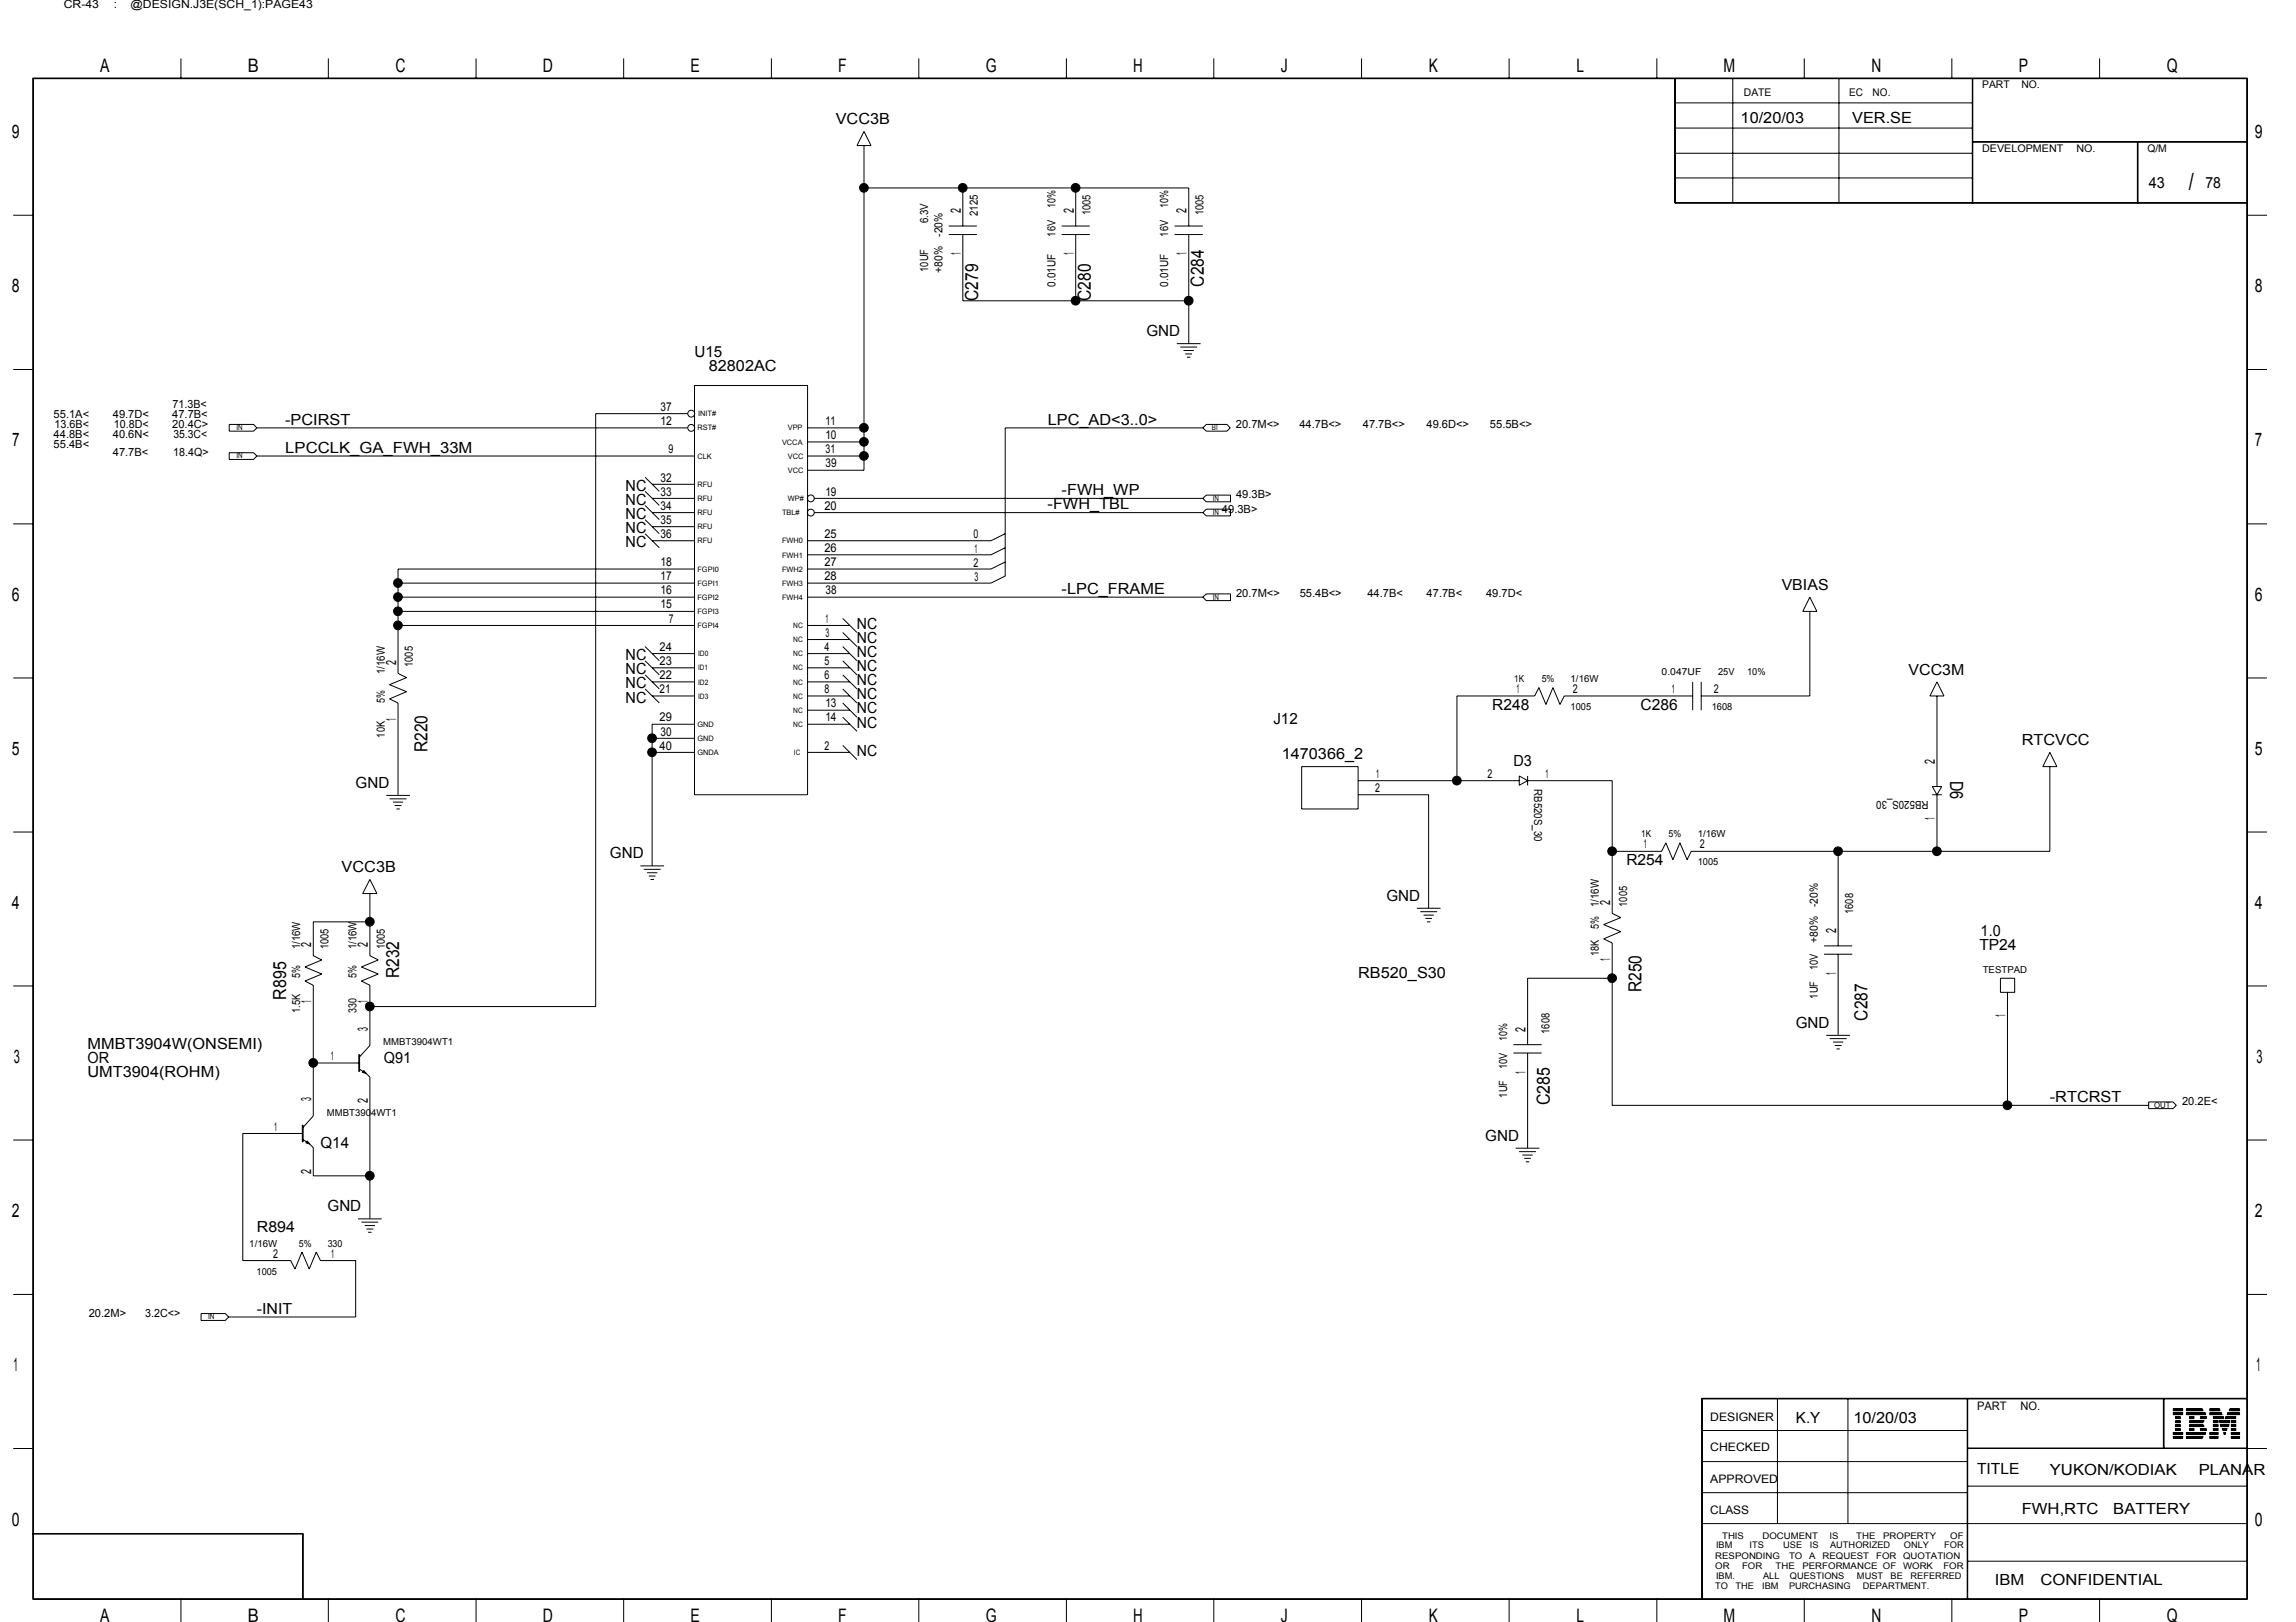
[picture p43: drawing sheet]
<svg xmlns="http://www.w3.org/2000/svg" width="297mm" height="210mm" viewBox="0 0 297 210" stroke-linecap="round" stroke-linejoin="round" font-family="sans-serif">
<defs><g id="words">
<text font-size="3.1" x="283.2" y="24.6">/</text>
<g font-size="2.4">
<text x="13" y="9.4">A</text>
<text x="32" y="9.4">B</text>
<text x="51.2" y="9.4">C</text>
<text x="70.2" y="9.4">D</text>
<text x="89.3" y="9.4">E</text>
<text x="108.4" y="9.4">F</text>
<text x="127.5" y="9.4">G</text>
<text x="146.6" y="9.4">H</text>
<text x="165.7" y="9.4">J</text>
<text x="184.8" y="9.4">K</text>
<text x="203.9" y="9.4">L</text>
<text x="223" y="9.4">M</text>
<text x="242.1" y="9.4">N</text>
<text x="261.2" y="9.4">P</text>
<text x="280.3" y="9.4">Q</text>
<text x="1.5" y="17.9">9</text>
<text x="291.7" y="17.9">9</text>
<text x="1.5" y="37.8">8</text>
<text x="291.7" y="37.8">8</text>
<text x="1.6" y="57.8">7</text>
<text x="291.7" y="57.8">7</text>
<text x="1.5" y="77.7">6</text>
<text x="291.7" y="77.7">6</text>
<text x="1.5" y="97.7">5</text>
<text x="291.7" y="97.7">5</text>
<text x="1.5" y="117.6">4</text>
<text x="291.7" y="117.6">4</text>
<text x="1.8" y="137.5">3</text>
<text x="291.9" y="137.5">3</text>
<text x="1.5" y="157.5">2</text>
<text x="291.7" y="157.5">2</text>
<text x="1.8" y="177.5">1</text>
<text x="291.9" y="177.5">1</text>
<text x="1.5" y="197.4">0</text>
<text x="291.7" y="197.4">0</text>
<text x="13" y="209.9">A</text>
<text x="32" y="209.9">B</text>
<text x="51.2" y="209.9">C</text>
<text x="70.2" y="209.9">D</text>
<text x="89.3" y="209.9">E</text>
<text x="108.4" y="209.9">F</text>
<text x="127.5" y="209.9">G</text>
<text x="146.6" y="209.9">H</text>
<text x="165.7" y="209.9">J</text>
<text x="184.8" y="209.9">K</text>
<text x="203.9" y="209.9">L</text>
<text x="223" y="209.9">M</text>
<text x="242.1" y="209.9">N</text>
<text x="261.2" y="209.9">P</text>
<text x="280.3" y="209.9">Q</text>
</g>
<g font-size="2.3">
<text x="126.5" y="38.9" transform="rotate(-90 126.5 38.9)">C279</text>
<text x="141.1" y="38.9" transform="rotate(-90 141.1 38.9)">C280</text>
<text x="155.8" y="37.1" transform="rotate(-90 155.8 37.1)">C284</text>
<text x="55.3" y="97.4" transform="rotate(-90 55.3 97.4)">R220</text>
<text x="252.3" y="101" transform="rotate(90 252.3 101)">D6</text>
<text x="37" y="129.3" transform="rotate(-90 37 129.3)">R895</text>
<text x="51.6" y="126.6" transform="rotate(-90 51.6 126.6)">R232</text>
<text x="212.4" y="128.4" transform="rotate(-90 212.4 128.4)">R250</text>
<text x="241.6" y="132.1" transform="rotate(-90 241.6 132.1)">C287</text>
<text x="200.5" y="143" transform="rotate(-90 200.5 143)">C285</text>
</g>
<g font-size="2">
<text x="108.1" y="16.1">VCC3B</text>
<text x="225.2" y="15.9">10/20/03</text>
<text x="239.6" y="15.9">VER.SE</text>
<text x="278" y="24.3">43</text>
<text x="285.3" y="24.3">78</text>
<text x="89.8" y="46.2">U15</text>
<text x="148.3" y="43.5">GND</text>
<text x="91.7" y="48">82802AC</text>
<text x="36.9" y="55">-PCIRST</text>
<text x="36.9" y="58.6">LPCCLK_GA_FWH_33M</text>
<text x="135.5" y="55">LPC_AD&lt;3..0&gt;</text>
<text x="80.9" y="63.5">NC</text>
<text x="80.9" y="65.4">NC</text>
<text x="135.5" y="65.9">-FWH_TBL</text>
<text x="137.3" y="64.1">-FWH_WP</text>
<text x="80.9" y="69">NC</text>
<text x="80.9" y="67.2">NC</text>
<text x="80.9" y="70.8">NC</text>
<text x="137.3" y="76.9">-LPC_FRAME</text>
<text x="230.5" y="76.3">VBIAS</text>
<text x="110.9" y="83.2">NC</text>
<text x="110.9" y="81.4">NC</text>
<text x="80.9" y="89.1">NC</text>
<text x="80.9" y="85.4">NC</text>
<text x="80.9" y="87.3">NC</text>
<text x="110.9" y="88.7">NC</text>
<text x="110.9" y="86.8">NC</text>
<text x="110.9" y="85">NC</text>
<text x="246.9" y="87.3">VCC3M</text>
<text x="80.9" y="90.9">NC</text>
<text x="110.9" y="94.1">NC</text>
<text x="110.9" y="90.5">NC</text>
<text x="110.9" y="92.3">NC</text>
<text x="164.7" y="93.7">J12</text>
<text x="193.1" y="91.9">R248</text>
<text x="212.2" y="91.9">C286</text>
<text x="46" y="101.9">GND</text>
<text x="110.9" y="97.8">NC</text>
<text x="165.8" y="98.3">1470366_2</text>
<text x="195.8" y="99.2">D3</text>
<text x="261.6" y="96.4">RTCVCC</text>
<text x="44.2" y="112.9">VCC3B</text>
<text x="78.9" y="111.1">GND</text>
<text x="210.4" y="112">R254</text>
<text x="179.4" y="116.5">GND</text>
<text x="256.1" y="122.9">TP24</text>
<text x="256.2" y="121.1">1.0</text>
<text x="175.7" y="126.6">RB520_S30</text>
<text x="11.3" y="135.7">MMBT3904W(ONSEMI)</text>
<text x="11.3" y="137.5">OR</text>
<text x="49.7" y="137.5">Q91</text>
<text x="232.3" y="133">GND</text>
<text x="11.3" y="139.4">UMT3904(ROHM)</text>
<text x="265.2" y="142.7">-RTCRST</text>
<text x="41.5" y="148.5">Q14</text>
<text x="192.1" y="147.6">GND</text>
<text x="33.2" y="159.4">R894</text>
<text x="42.4" y="156.7">GND</text>
<text x="33.2" y="170.1">-INIT</text>
<text x="232.3" y="184.1">K.Y</text>
<text x="239.8" y="184.1">10/20/03</text>
<text x="255.8" y="190.8">TITLE</text>
<text x="265.2" y="190.9">YUKON/KODIAK</text>
<text x="284.5" y="190.9">PLANAR</text>
<text x="261.6" y="196">FWH,RTC</text>
<text x="273.4" y="196">BATTERY</text>
<text x="258.1" y="205.1">IBM</text>
<text x="264" y="205.1">CONFIDENTIAL</text>
</g>
<g font-size="1.8">
<text x="124.3" y="27.6" transform="rotate(-90 124.3 27.6)">2</text>
<text x="138.9" y="27.6" transform="rotate(-90 138.9 27.6)">2</text>
<text x="153.5" y="27.6" transform="rotate(-90 153.5 27.6)">2</text>
<text x="124.3" y="33" transform="rotate(-90 124.3 33)">1</text>
<text x="138.9" y="33" transform="rotate(-90 138.9 33)">1</text>
<text x="153.5" y="33" transform="rotate(-90 153.5 33)">1</text>
<text x="51.2" y="86" transform="rotate(-90 51.2 86)">2</text>
<text x="51.2" y="93.3" transform="rotate(-90 51.2 93.3)">1</text>
<text x="250.3" y="98.8" transform="rotate(-90 250.3 98.8)">2</text>
<text x="250.3" y="106.1" transform="rotate(-90 250.3 106.1)">1</text>
<text x="208.3" y="117.1" transform="rotate(-90 208.3 117.1)">2</text>
<text x="40.3" y="122.6" transform="rotate(-90 40.3 122.6)">2</text>
<text x="47.6" y="122.6" transform="rotate(-90 47.6 122.6)">2</text>
<text x="208.3" y="124.4" transform="rotate(-90 208.3 124.4)">1</text>
<text x="237.6" y="120.8" transform="rotate(-90 237.6 120.8)">2</text>
<text x="40.3" y="129.8" transform="rotate(-90 40.3 129.8)">1</text>
<text x="47.6" y="129.8" transform="rotate(-90 47.6 129.8)">1</text>
<text x="237.6" y="126.2" transform="rotate(-90 237.6 126.2)">1</text>
<text x="259.5" y="131.7" transform="rotate(-90 259.5 131.7)">1</text>
<text x="47.6" y="133.4" transform="rotate(-90 47.6 133.4)">3</text>
<text x="197.4" y="133.5" transform="rotate(-90 197.4 133.5)">2</text>
<text x="40.3" y="142.5" transform="rotate(-90 40.3 142.5)">3</text>
<text x="47.6" y="142.7" transform="rotate(-90 47.6 142.7)">2</text>
<text x="197.4" y="139" transform="rotate(-90 197.4 139)">1</text>
<text x="40.3" y="151.9" transform="rotate(-90 40.3 151.9)">2</text>
</g>
<g font-size="1.6">
<text x="85.5" y="53.2">37</text>
<text x="85.4" y="55">12</text>
<text x="86.5" y="58.7">9</text>
<text x="106.8" y="55">11</text>
<text x="106.8" y="56.8">10</text>
<text x="106.8" y="58.7">31</text>
<text x="85.5" y="66">34</text>
<text x="85.5" y="64.1">33</text>
<text x="85.5" y="62.3">32</text>
<text x="106.7" y="66">20</text>
<text x="106.8" y="64.1">19</text>
<text x="106.8" y="60.5">39</text>
<text x="85.5" y="69.6">36</text>
<text x="85.5" y="67.8">35</text>
<text x="106.7" y="71.4">26</text>
<text x="106.7" y="69.6">25</text>
<text x="125.9" y="69.7">0</text>
<text x="126.1" y="71.5">1</text>
<text x="85.4" y="73.3">18</text>
<text x="85.4" y="75.1">17</text>
<text x="85.4" y="76.9">16</text>
<text x="106.7" y="75.1">28</text>
<text x="106.7" y="73.3">27</text>
<text x="106.8" y="76.9">38</text>
<text x="125.9" y="73.3">2</text>
<text x="126.1" y="75.2">3</text>
<text x="85.4" y="78.7">15</text>
<text x="86.5" y="80.6">7</text>
<text x="106.8" y="80.6">1</text>
<text x="106.8" y="82.4">3</text>
<text x="85.3" y="84.2">24</text>
<text x="85.3" y="86">23</text>
<text x="85.3" y="87.9">22</text>
<text x="85.3" y="89.7">21</text>
<text x="106.7" y="87.9">6</text>
<text x="106.7" y="86">5</text>
<text x="106.7" y="84.2">4</text>
<text x="106.7" y="89.7">8</text>
<text x="196.2" y="89.7">1</text>
<text x="203.5" y="89.7">2</text>
<text x="216.3" y="89.7">1</text>
<text x="221.7" y="89.7">2</text>
<text x="85.3" y="93.4">29</text>
<text x="85.5" y="95.2">30</text>
<text x="106.8" y="93.4">14</text>
<text x="106.8" y="91.5">13</text>
<text x="85.3" y="97">40</text>
<text x="106.7" y="97">2</text>
<text x="178" y="100.7">1</text>
<text x="192.4" y="100.7">2</text>
<text x="199.9" y="100.7">1</text>
<text x="177.9" y="102.5">2</text>
<text x="212.7" y="109.8">1</text>
<text x="219.9" y="109.8">2</text>
<text x="42.8" y="137.2">1</text>
<text x="35.5" y="146.3">1</text>
<text x="35.3" y="162.8">2</text>
<text x="42.9" y="162.8">1</text>
</g>
<g font-size="1.5">
<text x="8.3" y="1">CR-43</text>
<text x="14.7" y="1">:</text>
<text x="16.9" y="1">@DESIGN.J3E(SCH_1):PAGE43</text>
<text x="120.1" y="28.9" transform="rotate(-90 120.1 28.9)">6.3V</text>
<text x="126.5" y="28" transform="rotate(-90 126.5 28)">2125</text>
<text x="136.5" y="26.9" transform="rotate(-90 136.5 26.9)">10%</text>
<text x="141.1" y="27.9" transform="rotate(-90 141.1 27.9)">1005</text>
<text x="151.1" y="26.9" transform="rotate(-90 151.1 26.9)">10%</text>
<text x="155.7" y="27.9" transform="rotate(-90 155.7 27.9)">1005</text>
<text x="120.1" y="35.2" transform="rotate(-90 120.1 35.2)">10UF</text>
<text x="121.9" y="35.3" transform="rotate(-90 121.9 35.3)">+80%</text>
<text x="121.9" y="30.6" transform="rotate(-90 121.9 30.6)">-20%</text>
<text x="136.5" y="30.6" transform="rotate(-90 136.5 30.6)">16V</text>
<text x="151.1" y="30.6" transform="rotate(-90 151.1 30.6)">16V</text>
<text x="136.5" y="37.1" transform="rotate(-90 136.5 37.1)">0.01UF</text>
<text x="151.1" y="37.1" transform="rotate(-90 151.1 37.1)">0.01UF</text>
<text x="22.3" y="52.7">71.3B&lt;</text>
<text x="6.9" y="56.7">44.8B&lt;</text>
<text x="6.9" y="54.1">55.1A&lt;</text>
<text x="6.9" y="58">55.4B&lt;</text>
<text x="7.1" y="55.4">13.6B&lt;</text>
<text x="14.6" y="56.7">40.6N&lt;</text>
<text x="14.6" y="54.1">49.7D&lt;</text>
<text x="14.6" y="59">47.7B&lt;</text>
<text x="14.7" y="55.4">10.8D&lt;</text>
<text x="22.3" y="55.4">20.4C&gt;</text>
<text x="22.3" y="54.1">47.7B&lt;</text>
<text x="22.4" y="59">18.4Q&gt;</text>
<text x="22.4" y="56.7">35.3C&lt;</text>
<text x="159.9" y="55.4">20.7M&lt;&gt;</text>
<text x="168.1" y="55.4">44.7B&lt;&gt;</text>
<text x="176.3" y="55.4">47.7B&lt;&gt;</text>
<text x="184.5" y="55.4">49.6D&lt;&gt;</text>
<text x="192.8" y="55.4">55.5B&lt;&gt;</text>
<text x="159.9" y="64.5">49.3B&gt;</text>
<text x="158.1" y="66.3">49.3B&gt;</text>
<text x="159.9" y="77.3">20.7M&lt;&gt;</text>
<text x="168.1" y="77.3">55.4B&lt;&gt;</text>
<text x="176.9" y="77.3">44.7B&lt;</text>
<text x="184.6" y="77.3">47.7B&lt;</text>
<text x="192.3" y="77.3">49.7D&lt;</text>
<text x="49.8" y="87.2" transform="rotate(-90 49.8 87.2)">1/16W</text>
<text x="53.4" y="86.3" transform="rotate(-90 53.4 86.3)">1005</text>
<text x="49.8" y="95.4" transform="rotate(-90 49.8 95.4)">10K</text>
<text x="49.8" y="91" transform="rotate(-90 49.8 91)">5%</text>
<text x="206.9" y="117.4" transform="rotate(-90 206.9 117.4)">1/16W</text>
<text x="210.5" y="117.4" transform="rotate(-90 210.5 117.4)">1005</text>
<text x="235.2" y="117.4" transform="rotate(-90 235.2 117.4)">-20%</text>
<text x="239.7" y="118.3" transform="rotate(-90 239.7 118.3)">1608</text>
<text x="38.8" y="122.9" transform="rotate(-90 38.8 122.9)">1/16W</text>
<text x="42.5" y="122.9" transform="rotate(-90 42.5 122.9)">1005</text>
<text x="46.1" y="122.9" transform="rotate(-90 46.1 122.9)">1/16W</text>
<text x="49.8" y="122.9" transform="rotate(-90 49.8 122.9)">1005</text>
<text x="206.9" y="123.8" transform="rotate(-90 206.9 123.8)">18K</text>
<text x="206.9" y="120.2" transform="rotate(-90 206.9 120.2)">5%</text>
<text x="235.2" y="125.6" transform="rotate(-90 235.2 125.6)">10V</text>
<text x="235.2" y="122" transform="rotate(-90 235.2 122)">+80%</text>
<text x="38.8" y="131.1" transform="rotate(-90 38.8 131.1)">1.5K</text>
<text x="38.8" y="126.6" transform="rotate(-90 38.8 126.6)">5%</text>
<text x="46.1" y="131" transform="rotate(-90 46.1 131)">330</text>
<text x="46.1" y="126.6" transform="rotate(-90 46.1 126.6)">5%</text>
<text x="235.2" y="129.2" transform="rotate(-90 235.2 129.2)">1UF</text>
<text x="195" y="134.7" transform="rotate(-90 195 134.7)">10%</text>
<text x="200.5" y="133.8" transform="rotate(-90 200.5 133.8)">1608</text>
<text x="195" y="142" transform="rotate(-90 195 142)">1UF</text>
<text x="195" y="138.4" transform="rotate(-90 195 138.4)">10V</text>
<text x="282.3" y="143">20.2E&lt;</text>
<text x="11.5" y="170.4">20.2M&gt;</text>
<text x="18.8" y="170.4">3.2C&lt;&gt;</text>
<text x="221.3" y="183.8">DESIGNER</text>
<text x="255.8" y="182.5">PART</text>
<text x="261.4" y="182.5">NO.</text>
<text x="221.3" y="191.9">APPROVED</text>
<text x="221.3" y="187.8">CHECKED</text>
<text x="221.3" y="195.9">CLASS</text>
</g>
<g font-size="1.4">
<text x="256.4" y="11.4">PART</text>
<text x="261.5" y="11.4">NO.</text>
<text x="225.6" y="12.4">DATE</text>
<text x="239.2" y="12.4">EC</text>
<text x="242.3" y="12.4">NO.</text>
<text x="256.4" y="19.7">DEVELOPMENT</text>
<text x="268.6" y="19.7">NO.</text>
<text x="277.8" y="19.7">Q/M</text>
<text x="198.5" y="102.1" transform="rotate(90 198.5 102.1)">RB520S_30</text>
<text x="249.5" y="103.7" transform="rotate(180 249.5 103.7)">RB520S_30</text>
</g>
<g font-size="1.3">
<text x="195.9" y="88.2">1K</text>
<text x="199.5" y="88.2">5%</text>
<text x="203.2" y="88.2">1/16W</text>
<text x="215" y="87.3">0.047UF</text>
<text x="222.3" y="87.3">25V</text>
<text x="226" y="87.3">10%</text>
<text x="203.2" y="91.9">1005</text>
<text x="221.5" y="91.9">1608</text>
<text x="212.3" y="108.3">1K</text>
<text x="215.9" y="108.3">5%</text>
<text x="219.6" y="108.3">1/16W</text>
<text x="219.6" y="112">1005</text>
<text x="32.3" y="161.3">1/16W</text>
<text x="38.6" y="161.3">5%</text>
<text x="42.4" y="161.3">330</text>
<text x="33.2" y="165">1005</text>
</g>
<g font-size="1.2">
<text x="256.5" y="125.9">TESTPAD</text>
<text x="49.6" y="135.3">MMBT3904WT1</text>
<text x="42.3" y="144.4">MMBT3904WT1</text>
<text x="221.9" y="203">OR</text>
<text x="221.9" y="201.7">RESPONDING</text>
<text x="222" y="200.4">IBM</text>
<text x="222.8" y="199.1">THIS</text>
<text x="225.4" y="203">FOR</text>
<text x="226.4" y="200.4">ITS</text>
<text x="228" y="199.1">DOCUMENT</text>
<text x="229.7" y="203">THE</text>
<text x="230.7" y="200.4">USE</text>
<text x="231.5" y="201.7">TO</text>
<text x="233.2" y="203">PERFORMANCE OF</text>
<text x="234.1" y="201.7">A</text>
<text x="234.2" y="200.4">IS</text>
<text x="235.8" y="201.7">REQUEST</text>
<text x="236.7" y="199.1">IS</text>
<text x="236.8" y="200.4">AUTHORIZED</text>
<text x="240.2" y="199.1">THE</text>
<text x="242.7" y="201.7">FOR</text>
<text x="243.6" y="199.1">PROPERTY</text>
<text x="246.2" y="203">WORK</text>
<text x="246.2" y="201.7">QUOTATION</text>
<text x="246.3" y="200.4">ONLY</text>
<text x="251.4" y="203">FOR</text>
<text x="251.5" y="200.4">FOR</text>
<text x="252.3" y="199.1">OF</text>
<text x="221.9" y="205.6">TO</text>
<text x="222" y="204.3">IBM.</text>
<text x="224.5" y="205.6">THE</text>
<text x="228" y="205.6">IBM</text>
<text x="228.1" y="204.3">ALL</text>
<text x="231.5" y="205.6">PURCHASING</text>
<text x="231.6" y="204.3">QUESTIONS</text>
<text x="240.2" y="204.3">MUST</text>
<text x="241" y="205.6">DEPARTMENT.</text>
<text x="244.6" y="204.3">BE</text>
<text x="247.2" y="204.3">REFERRED</text>
</g>
<g font-size="1">
<text x="90.3" y="53.9">INIT#</text>
<text x="30.6" y="55.7">IN</text>
<text x="30.6" y="59.3">IN</text>
<text x="90.2" y="55.7">RST#</text>
<text x="90.2" y="59.4">CLK</text>
<text x="101.2" y="57.5">VCCA</text>
<text x="101.9" y="55.7">VPP</text>
<text x="101.9" y="59.4">VCC</text>
<text x="156.8" y="55.7">BI</text>
<text x="90.2" y="63">RFU</text>
<text x="90.2" y="64.8">RFU</text>
<text x="101.9" y="61.2">VCC</text>
<text x="101.9" y="64.8">WP#</text>
<text x="156.9" y="64.8">IN</text>
<text x="90.2" y="66.7">RFU</text>
<text x="90.2" y="68.5">RFU</text>
<text x="90.2" y="70.3">RFU</text>
<text x="101.2" y="66.7">TBL#</text>
<text x="101.2" y="70.3">FWH0</text>
<text x="156.9" y="66.6">IN</text>
<text x="90.2" y="74">FGPI0</text>
<text x="90.2" y="75.8">FGPI1</text>
<text x="90.2" y="77.6">FGPI2</text>
<text x="101.2" y="72.2">FWH1</text>
<text x="101.2" y="74">FWH2</text>
<text x="101.2" y="75.8">FWH3</text>
<text x="101.2" y="77.6">FWH4</text>
<text x="156.9" y="77.6">IN</text>
<text x="90.2" y="79.5">FGPI3</text>
<text x="90.2" y="81.3">FGPI4</text>
<text x="102.6" y="81.3">NC</text>
<text x="102.6" y="83.1">NC</text>
<text x="90.3" y="84.9">ID0</text>
<text x="90.3" y="86.8">ID1</text>
<text x="90.3" y="88.6">ID2</text>
<text x="102.6" y="84.9">NC</text>
<text x="102.6" y="86.8">NC</text>
<text x="102.6" y="88.6">NC</text>
<text x="90.2" y="94.1">GND</text>
<text x="90.2" y="95.9">GND</text>
<text x="90.3" y="90.4">ID3</text>
<text x="102.6" y="90.4">NC</text>
<text x="102.6" y="92.2">NC</text>
<text x="102.6" y="94.1">NC</text>
<text x="90.2" y="97.7">GNDA</text>
<text x="102.7" y="97.7">IC</text>
<text x="278.7" y="143.3">OUT</text>
<text x="26.9" y="170.8">IN</text>
</g>
</g></defs>
<g fill="none" stroke="#000" stroke-width=".13">
<path d="M4.2 10.1h286.6v196.9h-286.6zM4.3 10.2h286.4v196.7h-286.4zM23.4 7.6v2.5M42.5 7.6v2.5M61.6 7.6v2.5M80.7 7.6v2.5M99.8 7.6v2.5M111.8 17l.9 1.8h-1.8zM111.8 18.8v42.1h-7.3M118.9 7.6v2.5M138 7.6v2.5M157 7.6v2.5"/>
<path d="M176.1 7.6v2.5M195.2 7.6v2.5M214.4 7.6v2.5M216.7 10.1v16.2h74.1M216.7 19.8h38.5M216.7 16.6h38.5M216.7 13.3h38.5M216.7 10.1v16.2M224.2 10.1v16.2M233.4 7.6v2.5M237.9 10.1v16.2M252.5 7.6v2.5"/>
<path d="M255.2 10.1v16.2M255.2 18.4h35.6M255.2 18.3h35.6M271.6 7.6v2.5M276.5 18.4v7.9M276.6 18.4v7.9M1.7 27.9h2.5M111.8 24.3h42v5M122.7 30.4h3.7M122.7 29.3h3.7M124.6 24.3v5M124.6 30.4v8.5h29.2"/>
<path d="M137.3 30.4h3.7M137.3 29.3h3.7M139.2 24.3v5M139.2 30.4v8.5M152 30.4h3.6M152 29.3h3.6M153.8 30.4v14M216.7 26.2h74.1M216.7 23h38.5M290.8 27.9h2.5M1.7 47.8h2.5M29.7 54.9h3.1l.4 .5-.4 .4h-3.1z"/>
<path d="M29.7 58.6h3.1l.4 .4-.4 .5h-3.1zM33.2 59h56.6M33.2 55.4h55.8M89 53.5h-11.9v76.8h-29.2M89.8 49.9h14.7v52.9h-14.7zM104.5 59h7.3M104.5 57.2h7.3M104.5 55.4h7.3M152.2 44.5h3.1M152.7 44.9h2.2M153.1 45.4h1.3M153.3 45.8h.9"/>
<path d="M153.6 46.2h.4M155.6 55.4h-25.6v19.1l-1.8 1h-23.7M155.6 55.4l.5-.5h2.6l.4 .5-.4 .4h-2.6zM290.8 47.8h2.5M1.7 67.8h2.5M51.5 75.5h38.3M51.5 79.1h38.3M51.5 77.3h38.3M83.5 69.1l1.8 1.8M83.5 63.6l1.8 1.8M83.5 65.4l1.8 1.8M83.5 67.2l1.8 1.9"/>
<path d="M83.5 61.8l1.8 1.8M84.4 70h5.4M84.4 66.3h5.4M84.4 64.5h5.4M84.4 68.2h5.4M84.4 62.7h5.4M89.8 73.6h-38.3v13.5l1.1 .6-2.2 .9 2.2 .9-2.2 .9 1.1 .6v11.8M104.5 77.3h51.1M105.3 66.3h50.3M105.3 64.5h50.3M130 69.1l-1.8 .9h-23.7M130 72.7l-1.8 .9h-23.7"/>
<path d="M130 70.9l-1.8 .9h-23.7M155.6 64.5l.5-.4h3.1v.8h-3.1zM155.6 66.3l.5-.4h3.1v.9h-3.1zM155.6 77.3l.5-.4h3.1v.8h-3.1zM234.1 79.1v11h-14M234.1 77.3l1 1.8h-1.9zM290.8 67.8h2.5M1.7 87.7h2.5M51.5 80.9h38.3M83.5 85.5l1.8 1.8M83.5 83.7l1.8 1.8M83.5 89.2l1.8 1.8"/>
<path d="M83.5 87.3l1.8 1.9M84.4 90.1h5.4M84.4 97.4h5.4M84.4 88.2h5.4M84.4 86.4h5.4M84.4 84.6h5.4M84.4 95.5h5.4M89.8 93.7h-5.4v18.3M104.5 90.1h5.5M104.5 97.4h5.5M104.5 93.7h5.5M104.5 91.9h5.5"/>
<path d="M104.5 88.2h5.5M104.5 86.4h5.5M104.5 84.6h5.5M104.5 82.8h5.5M104.5 80.9h5.5M109 80l1.9 1.9M109 83.7l1.9 1.8M109 96.5l1.9 1.8M109 81.9l1.9 1.8M109 91l1.9 1.8M109 89.2l1.9 1.8M109 85.5l1.9 1.8"/>
<path d="M109 87.3l1.9 1.9M109 92.8l1.9 1.8M168.4 99.2h7.3v5.5h-7.3zM219 90.1h-16.6l-.6 1.1-.9-2.2-.9 2.2-.9-2.2-.6 1.1h-10v10.9M219 88.2v3.7M220.1 88.2v3.7M250.6 88.2l.9 1.9h-1.8zM250.6 90.1v11.7M265.2 99.2v11h-46.4l-.5 1.1-1-2.2-.9 2.2-.9-2.2-.5 1.1h-6.4M265.2 97.4l.9 1.8h-1.8zM290.8 87.7h2.5M1.7 107.7h2.5"/>
<path d="M47.9 115.6v8.1l1 .5-2.1 .9 2.1 .9-2.1 1 1.1 .5v7.8l-1.4 1.5M47.9 119.3h-7.4v4.4l1.1 .5-2.1 .9 2.1 .9-2.1 1 1 .5v16.9l-1.3 1.5M47.9 113.8l.9 1.8h-1.9zM50 102.9h3M50.4 103.4h2.2M50.8 103.8h1.4M51.1 104.2h.8M51.3 104.7h.4M82.8 112.1h3.1M83.3 112.5h2.2M83.7 112.9h1.3M83.9 113.4h.9"/>
<path d="M84.2 113.8h.4M175.7 102.8h9.1v14.7M175.7 101h20.9M183.3 117.5h3.1M183.7 118h2.2M184.2 118.4h1.3M184.4 118.9h.9M184.6 119.3h.5M196.6 100.4l1 .6-1 .6zM197.6 100.4v1.2M197.6 101h11v17.2l1.1 .5-2.2 1 2.2 .9-2.2 .9 1.1 .5v21h69.4M237.8 110.2v12.2"/>
<path d="M250 102.8h1.2M250 101.8h1.2l-.6 1zM250.6 102.8v7.4M290.8 107.7h2.5M1.7 127.6h2.5M40.5 137.6h5.9M46.4 136.5h.1v2.2h-.1zM46.5 138.4l.9 .5M47.1 138.5l.3 .4-.5-.1zM47.4 138.9l.5 .5v18.2M195.8 136.3h3.6M195.8 135.2h3.6"/>
<path d="M197.6 136.3v12.2M208.6 126.6h-11v8.6M236 123.5h3.6M236 122.4h3.6M236.3 134h3M236.7 134.4h2.2M237.1 134.9h1.4M237.4 135.3h.8M237.6 135.7h.4M237.8 123.5v10.4M258.8 126.6h1.8v1.8h-1.8zM259.7 128.4v14.6"/>
<path d="M290.8 127.6h2.5M1.7 147.5h2.5M39.1 145.6h.1v2.2h-.1zM39.1 146.7h-7.7v16.4h6.2l.6 1.1 .9-2.2 .9 2.2 .9-2.2 .6 1.1h4.5v7.3h-16.4M39.2 147.5l.9 .5M39.7 147.6l.4 .4-.5-.1zM40.1 148l.4 .5v3.7h7.4M46.3 157.7h3.1M46.8 158.2h2.1M47.2 158.6h1.3M47.4 159h.9M47.6 159.5h.5"/>
<path d="M196.1 148.6h3.1M196.5 149h2.2M197 149.5h1.3M197.2 149.9h.9M197.4 150.3h.4M278 142.6h3.1l.5 .4-.5 .5h-3.1zM290.8 147.5h2.5M1.7 167.5h2.5M26 170h3.1l.5 .4-.5 .5h-3.1zM290.8 167.5h2.5M1.7 187.5h2.5M4.2 198.5h35v8.4"/>
<path d="M4.2 198.5h35M39.2 198.5v8.4M220.2 185.1h34.3M220.2 181h70.6M220.2 197.2h70.6M220.2 193.2h34.3M220.2 189.1h34.3M220.2 181v25.9M230 181v16.2M239.1 181v16.2M254.5 181v25.9M254.5 192.3h36.3"/>
<path d="M254.5 187.4h36.3M254.5 187.5h38.8M254.6 181v25.9M279.9 181v6.5M280 181v6.5M281.1 182.3l1.3 .1zM281.1 182.4l1.3 .1zM281.1 182.5l1.3 .1zM281.1 182.8l1.3 .1zM281.1 182.9l1.3 .1zM281.1 183l1.3 .1zM281.1 185.4h1.3z"/>
<path d="M281.1 185.5h1.3v.1h-1.3zM281.1 185.9h1.3v.1h-1.3zM281.1 186.1h.1M281.1 185.6h1.3M281.1 186.1h1.3M281.1 186h1.3M281.4 183.3l.7 .1zM281.4 183.5h.7zM281.4 183.6h.7zM281.4 183.9h.7zM281.4 184.1h.7zM281.4 184.4h.7z"/>
<path d="M281.4 184.5h.7zM281.4 184.6h.7zM281.4 184.9h.7zM281.4 185h.7zM281.4 185.1h.7zM281.4 184h.1M281.4 184h.7M282.1 184h.1M282.4 186.1h.1M282.8 182.3l2.1 .1zM282.8 182.4l2.2 .1zM282.8 182.5l2.2 .1z"/>
<path d="M282.8 182.8l2.5 .1zM282.8 182.9l2.5 .1zM282.8 183l2.6 .1zM282.8 185.4h2.6zM282.8 185.6h2.5v-.1h-2.5v.1h2.5h-2.5M282.8 186h2.2v-.1h-2.2v.1h2.2h-2.2M282.8 186.1h.1M282.8 186.1h2.1M283.2 184.1h1.8zM283.2 184.4h1.8zM283.2 183.9h2zM283.2 184.6h2z"/>
<path d="M283.2 183.3l.7 .1zM283.2 183.5h.7zM283.2 183.6h.7zM283.2 184h.1M283.2 184.5h1.9zM283.2 184.9h.7zM283.2 185h.7zM283.2 185.1h.7zM283.2 184h1.9M284.7 183.3l.8 .1zM284.7 183.5h.8zM284.7 185h.8z"/>
<path d="M284.7 185.1h.8zM284.7 183.6h.7zM284.7 184.9h.7zM284.9 186.1h.1M285.1 184h.1M285.9 185.4h1.1zM285.9 185.5h1.1v.1h-1.1zM285.9 185.9h1.1v.1h-1.1zM285.9 182.3l1.3 .1zM285.9 182.4l1.3 .1zM285.9 182.5l1.3 .1zM285.9 182.8l1.5 .1z"/>
<path d="M285.9 182.9l1.5 .1zM285.9 183l1.6 .1zM285.9 186.1h.1M285.9 185.6h1.1M285.9 186.1h1.1M285.9 186h1.1M286.3 183.9h.7zM286.3 184.1h.7zM286.3 184.4h.7zM286.3 184.5h.7zM286.3 184.6h.7zM286.3 184.9h.7z"/>
<path d="M286.3 185h.7zM286.3 185.1h.7zM286.3 183.6h1.4zM286.3 183.5h1.4zM286.3 183.3l1.4 .1zM286.3 184h.1M286.3 184h.7M287 184h.1M287 186.1h.1M287.1 183.9h1.4zM287.1 184h.1M287.1 184h1.4"/>
<path d="M287.2 184.1h1.3zM287.2 184.4h1.2zM287.3 184.5h1zM287.3 184.6h1zM287.5 184.9h.6zM287.5 185h.6zM287.6 185.1h.5zM287.7 185.4h.2zM287.7 185.5h.2v.1h-.2zM287.7 185.6h.2zM287.9 183.6h1.4zM287.9 183.3l1.4 .1z"/>
<path d="M287.9 183.5h1.4zM288.1 183l1.6 .1zM288.2 182.8l1.5 .1zM288.2 182.9l1.5 .1zM288.4 182.4l1.3 .1zM288.4 182.5l1.3 .1zM288.5 182.3l1.2 .1zM288.5 184h.1M288.6 185.4h1.1zM288.6 185.5h1.1v.1h-1.1zM288.6 185.9h1.1v.1h-1.1zM288.6 183.9h.7z"/>
<path d="M288.6 184h.1M288.6 184.1h.7zM288.6 184.4h.7zM288.6 184.5h.7zM288.6 184.6h.7zM288.6 184.9h.7zM288.6 185h.7zM288.6 185.1h.7zM288.6 186.1h.1M288.6 185.6h1.1M288.6 186.1h1.1M288.6 186h1.1"/>
<path d="M288.6 184h.7M289.3 184h.1M289.7 186.1h.1M290.8 181h-70.6v25.9M23.4 206.9v3M42.5 206.9v3M61.6 206.9v3M80.7 206.9v3M99.8 206.9v3M118.9 206.9v3M138 206.9v3M157 206.9v3"/>
<path d="M176.1 206.9v3M195.2 206.9v3M214.4 206.9v3M233.4 206.9v3M252.5 206.9v3M254.5 202h36.3M271.6 206.9v3"/>
<circle cx="89.4" cy="55.4" r=".45"/>
<circle cx="89.4" cy="53.5" r=".45"/>
<circle cx="104.9" cy="66.3" r=".45"/>
<circle cx="104.9" cy="64.5" r=".45"/>
</g>
<g fill="#000" stroke="#000" stroke-width=".13">
<circle cx="111.8" cy="24.3" r=".57"/>
<circle cx="124.5" cy="24.3" r=".57"/>
<circle cx="139.2" cy="38.9" r=".57"/>
<circle cx="139.2" cy="24.3" r=".57"/>
<circle cx="153.8" cy="38.9" r=".57"/>
<circle cx="111.8" cy="55.4" r=".57"/>
<circle cx="111.8" cy="57.2" r=".57"/>
<circle cx="111.8" cy="59" r=".57"/>
<circle cx="51.5" cy="75.4" r=".57"/>
<circle cx="51.5" cy="77.3" r=".57"/>
<circle cx="51.5" cy="79.1" r=".57"/>
<circle cx="51.5" cy="80.9" r=".57"/>
<circle cx="84.4" cy="95.5" r=".57"/>
<circle cx="84.4" cy="97.4" r=".57"/>
<circle cx="47.8" cy="119.3" r=".57"/>
<circle cx="188.5" cy="101" r=".57"/>
<circle cx="208.6" cy="110.2" r=".57"/>
<circle cx="237.8" cy="110.2" r=".57"/>
<circle cx="250.6" cy="110.2" r=".57"/>
<circle cx="40.5" cy="137.5" r=".57"/>
<circle cx="47.8" cy="130.2" r=".57"/>
<circle cx="208.6" cy="126.6" r=".57"/>
<circle cx="47.8" cy="152.2" r=".57"/>
<circle cx="259.7" cy="143" r=".57"/>
</g>
<use href="#words"/>
</svg>
